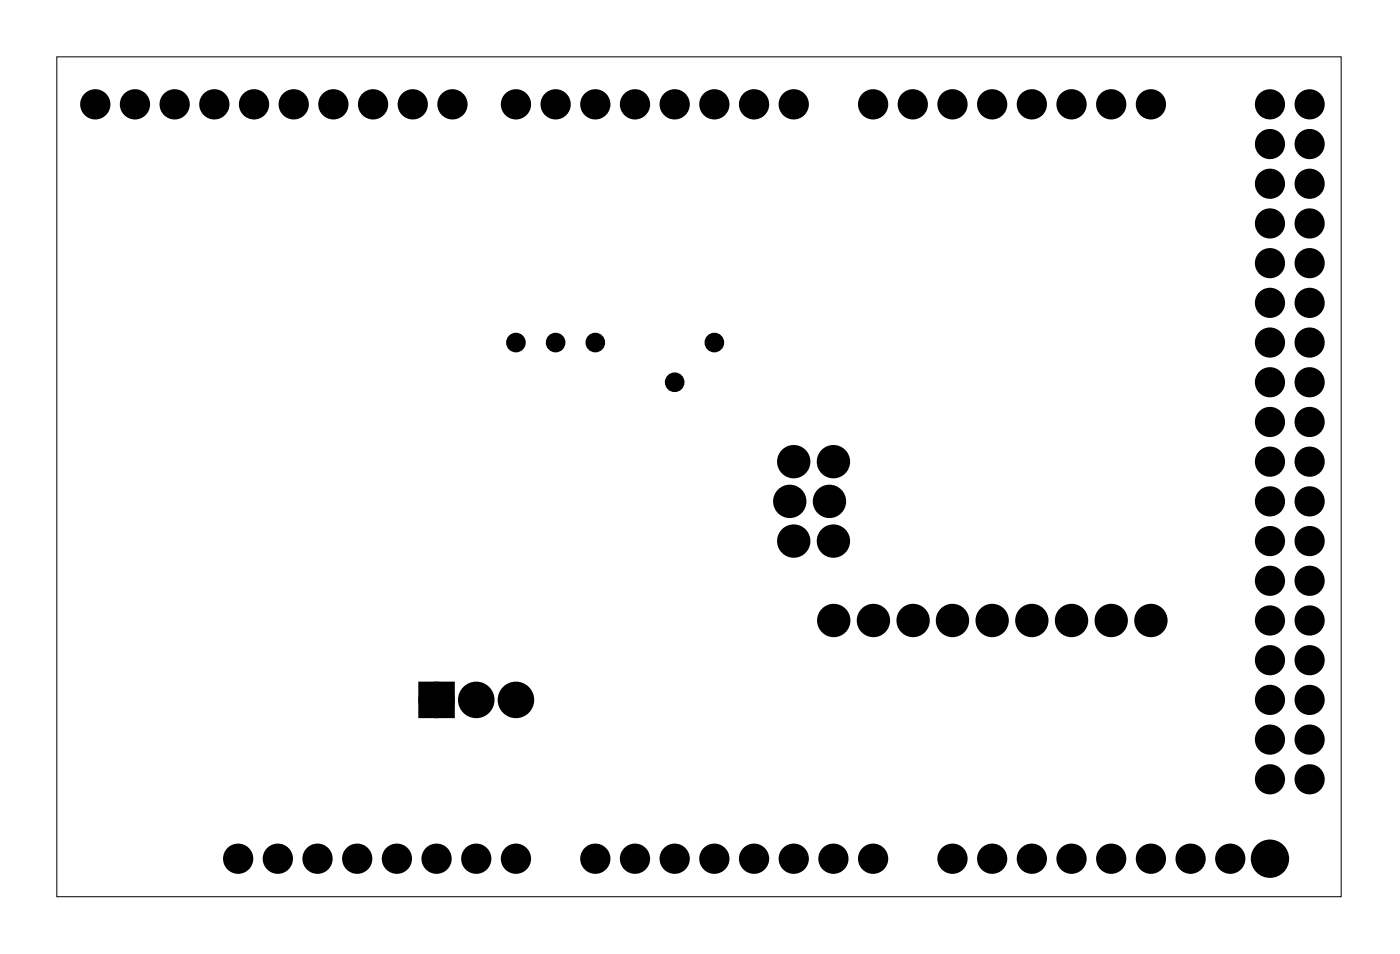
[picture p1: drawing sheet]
<svg xmlns="http://www.w3.org/2000/svg" width="90mm" height="61mm" viewBox="0 0 90 61" stroke-linecap="round" stroke-linejoin="round" font-family="sans-serif">
<path d="M3.6 3.6h82.2v53.8h-82.2z" fill="none" stroke="#000" stroke-width=".06"/>
<path d="M27.2 44h1.5v1.6h-1.5z" fill="#000"/>
<g fill="none" stroke="#000" stroke-width=".76" stroke-linecap="butt">
<path d="M27.2 44h1.5v1.6h-1.5z"/>
<circle cx="27.9" cy="44.8" r=".79"/>
<circle cx="30.5" cy="44.8" r=".79"/>
<circle cx="33" cy="44.8" r=".79"/>
</g>
<g fill="#000">
<circle cx="6.1" cy="6.7" r=".66"/>
<circle cx="8.6" cy="6.7" r=".66"/>
<circle cx="11.2" cy="6.7" r=".66"/>
<circle cx="13.7" cy="6.7" r=".66"/>
<circle cx="16.3" cy="6.7" r=".66"/>
<circle cx="18.8" cy="6.7" r=".66"/>
<circle cx="21.3" cy="6.7" r=".66"/>
<circle cx="23.9" cy="6.7" r=".66"/>
<circle cx="26.4" cy="6.7" r=".66"/>
<circle cx="29" cy="6.7" r=".66"/>
<circle cx="33" cy="6.7" r=".66"/>
<circle cx="35.6" cy="6.7" r=".66"/>
<circle cx="38.1" cy="6.7" r=".66"/>
<circle cx="40.6" cy="6.7" r=".66"/>
<circle cx="43.2" cy="6.7" r=".66"/>
<circle cx="45.7" cy="6.7" r=".66"/>
<circle cx="48.3" cy="6.7" r=".66"/>
<circle cx="50.8" cy="6.7" r=".66"/>
<circle cx="55.9" cy="6.7" r=".66"/>
<circle cx="58.4" cy="6.7" r=".66"/>
<circle cx="61" cy="6.7" r=".66"/>
<circle cx="63.5" cy="6.7" r=".66"/>
<circle cx="66" cy="6.7" r=".66"/>
<circle cx="68.6" cy="6.7" r=".66"/>
<circle cx="71.1" cy="6.7" r=".66"/>
<circle cx="73.7" cy="6.7" r=".66"/>
<circle cx="81.3" cy="14.3" r=".66"/>
<circle cx="81.3" cy="9.2" r=".66"/>
<circle cx="81.3" cy="16.8" r=".66"/>
<circle cx="81.3" cy="11.8" r=".66"/>
<circle cx="81.3" cy="19.4" r=".66"/>
<circle cx="81.3" cy="6.7" r=".66"/>
<circle cx="83.8" cy="14.3" r=".66"/>
<circle cx="83.8" cy="9.2" r=".66"/>
<circle cx="83.8" cy="16.8" r=".66"/>
<circle cx="83.8" cy="11.8" r=".66"/>
<circle cx="83.8" cy="19.4" r=".66"/>
<circle cx="83.8" cy="6.7" r=".66"/>
<circle cx="33" cy="21.9" r=".35"/>
<circle cx="35.6" cy="21.9" r=".35"/>
<circle cx="38.1" cy="21.9" r=".35"/>
<circle cx="43.2" cy="24.5" r=".35"/>
<circle cx="45.7" cy="21.9" r=".35"/>
<circle cx="50.5" cy="32.1" r=".72"/>
<circle cx="50.8" cy="29.5" r=".72"/>
<circle cx="50.8" cy="34.6" r=".72"/>
<circle cx="53.1" cy="32.1" r=".72"/>
<circle cx="53.3" cy="29.5" r=".72"/>
<circle cx="53.3" cy="34.6" r=".72"/>
<circle cx="53.4" cy="39.7" r=".72"/>
<circle cx="55.9" cy="39.7" r=".72"/>
<circle cx="58.4" cy="39.7" r=".72"/>
<circle cx="61" cy="39.7" r=".72"/>
<circle cx="63.5" cy="39.7" r=".72"/>
<circle cx="66" cy="39.7" r=".72"/>
<circle cx="68.6" cy="39.7" r=".72"/>
<circle cx="71.1" cy="39.7" r=".72"/>
<circle cx="73.7" cy="39.7" r=".72"/>
<circle cx="81.3" cy="32.1" r=".66"/>
<circle cx="81.3" cy="34.6" r=".66"/>
<circle cx="81.3" cy="29.5" r=".66"/>
<circle cx="81.3" cy="24.5" r=".66"/>
<circle cx="81.3" cy="27" r=".66"/>
<circle cx="81.3" cy="39.7" r=".66"/>
<circle cx="81.3" cy="37.2" r=".66"/>
<circle cx="81.3" cy="21.9" r=".66"/>
<circle cx="83.8" cy="32.1" r=".66"/>
<circle cx="83.8" cy="34.6" r=".66"/>
<circle cx="83.8" cy="29.5" r=".66"/>
<circle cx="83.8" cy="24.5" r=".66"/>
<circle cx="83.8" cy="27" r=".66"/>
<circle cx="83.8" cy="37.2" r=".66"/>
<circle cx="83.8" cy="39.7" r=".66"/>
<circle cx="83.8" cy="21.9" r=".66"/>
<circle cx="15.2" cy="54.9" r=".66"/>
<circle cx="17.8" cy="54.9" r=".66"/>
<circle cx="20.3" cy="54.9" r=".66"/>
<circle cx="22.9" cy="54.9" r=".66"/>
<circle cx="25.4" cy="54.9" r=".66"/>
<circle cx="27.9" cy="44.8" r=".79"/>
<circle cx="27.9" cy="54.9" r=".66"/>
<circle cx="30.5" cy="44.8" r=".79"/>
<circle cx="30.5" cy="54.9" r=".66"/>
<circle cx="33" cy="44.8" r=".79"/>
<circle cx="33" cy="54.9" r=".66"/>
<circle cx="38.1" cy="54.9" r=".66"/>
<circle cx="40.6" cy="54.9" r=".66"/>
<circle cx="43.2" cy="54.9" r=".66"/>
<circle cx="45.7" cy="54.9" r=".66"/>
<circle cx="48.3" cy="54.9" r=".66"/>
<circle cx="50.8" cy="54.9" r=".66"/>
<circle cx="53.3" cy="54.9" r=".66"/>
<circle cx="55.9" cy="54.9" r=".66"/>
<circle cx="61" cy="54.9" r=".66"/>
<circle cx="63.5" cy="54.9" r=".66"/>
<circle cx="66" cy="54.9" r=".66"/>
<circle cx="68.6" cy="54.9" r=".66"/>
<circle cx="71.1" cy="54.9" r=".66"/>
<circle cx="73.7" cy="54.9" r=".66"/>
<circle cx="76.2" cy="54.9" r=".66"/>
<circle cx="78.7" cy="54.9" r=".66"/>
<circle cx="81.3" cy="54.9" r="1.1"/>
<circle cx="81.3" cy="49.9" r=".66"/>
<circle cx="81.3" cy="47.3" r=".66"/>
<circle cx="81.3" cy="44.8" r=".66"/>
<circle cx="81.3" cy="42.2" r=".66"/>
<circle cx="83.8" cy="49.9" r=".66"/>
<circle cx="83.8" cy="47.3" r=".66"/>
<circle cx="83.8" cy="44.8" r=".66"/>
<circle cx="83.8" cy="42.2" r=".66"/>
</g>
<g fill="none" stroke="#000" stroke-width=".69" stroke-linecap="butt">
<circle cx="50.5" cy="32.1" r=".72"/>
<circle cx="50.8" cy="34.6" r=".72"/>
<circle cx="50.8" cy="29.5" r=".72"/>
<circle cx="53.1" cy="32.1" r=".72"/>
<circle cx="53.3" cy="34.6" r=".72"/>
<circle cx="53.3" cy="29.5" r=".72"/>
<circle cx="53.4" cy="39.7" r=".72"/>
<circle cx="55.9" cy="39.7" r=".72"/>
<circle cx="58.4" cy="39.7" r=".72"/>
<circle cx="61" cy="39.7" r=".72"/>
<circle cx="63.5" cy="39.7" r=".72"/>
<circle cx="66" cy="39.7" r=".72"/>
<circle cx="68.6" cy="39.7" r=".72"/>
<circle cx="71.1" cy="39.7" r=".72"/>
<circle cx="73.7" cy="39.7" r=".72"/>
</g>
<g fill="none" stroke="#000" stroke-width=".61" stroke-linecap="butt">
<circle cx="6.1" cy="6.7" r=".66"/>
<circle cx="8.6" cy="6.7" r=".66"/>
<circle cx="11.2" cy="6.7" r=".66"/>
<circle cx="13.7" cy="6.7" r=".66"/>
<circle cx="16.3" cy="6.7" r=".66"/>
<circle cx="18.8" cy="6.7" r=".66"/>
<circle cx="21.3" cy="6.7" r=".66"/>
<circle cx="23.9" cy="6.7" r=".66"/>
<circle cx="26.4" cy="6.7" r=".66"/>
<circle cx="29" cy="6.7" r=".66"/>
<circle cx="33" cy="6.7" r=".66"/>
<circle cx="35.6" cy="6.7" r=".66"/>
<circle cx="38.1" cy="6.7" r=".66"/>
<circle cx="40.6" cy="6.7" r=".66"/>
<circle cx="43.2" cy="6.7" r=".66"/>
<circle cx="45.7" cy="6.7" r=".66"/>
<circle cx="48.3" cy="6.7" r=".66"/>
<circle cx="50.8" cy="6.7" r=".66"/>
<circle cx="55.9" cy="6.7" r=".66"/>
<circle cx="58.4" cy="6.7" r=".66"/>
<circle cx="61" cy="6.7" r=".66"/>
<circle cx="63.5" cy="6.7" r=".66"/>
<circle cx="66" cy="6.7" r=".66"/>
<circle cx="68.6" cy="6.7" r=".66"/>
<circle cx="71.1" cy="6.7" r=".66"/>
<circle cx="73.7" cy="6.7" r=".66"/>
<circle cx="15.2" cy="54.9" r=".66"/>
<circle cx="17.8" cy="54.9" r=".66"/>
<circle cx="20.3" cy="54.9" r=".66"/>
<circle cx="22.9" cy="54.9" r=".66"/>
<circle cx="25.4" cy="54.9" r=".66"/>
<circle cx="27.9" cy="54.9" r=".66"/>
<circle cx="30.5" cy="54.9" r=".66"/>
<circle cx="33" cy="54.9" r=".66"/>
<circle cx="38.1" cy="54.9" r=".66"/>
<circle cx="40.6" cy="54.9" r=".66"/>
<circle cx="43.2" cy="54.9" r=".66"/>
<circle cx="45.7" cy="54.9" r=".66"/>
<circle cx="48.3" cy="54.9" r=".66"/>
<circle cx="50.8" cy="54.9" r=".66"/>
<circle cx="53.3" cy="54.9" r=".66"/>
<circle cx="55.9" cy="54.9" r=".66"/>
<circle cx="61" cy="54.9" r=".66"/>
<circle cx="63.5" cy="54.9" r=".66"/>
<circle cx="66" cy="54.9" r=".66"/>
<circle cx="68.6" cy="54.9" r=".66"/>
<circle cx="71.1" cy="54.9" r=".66"/>
<circle cx="73.7" cy="54.9" r=".66"/>
<circle cx="76.2" cy="54.9" r=".66"/>
<circle cx="78.7" cy="54.9" r=".66"/>
</g>
<g fill="none" stroke="#000" stroke-width=".62" stroke-linecap="butt">
<circle cx="81.3" cy="16.8" r=".66"/>
<circle cx="81.3" cy="19.4" r=".66"/>
<circle cx="81.3" cy="9.2" r=".66"/>
<circle cx="81.3" cy="6.7" r=".66"/>
<circle cx="81.3" cy="11.8" r=".66"/>
<circle cx="81.3" cy="14.3" r=".66"/>
<circle cx="83.8" cy="16.8" r=".66"/>
<circle cx="83.8" cy="19.4" r=".66"/>
<circle cx="83.8" cy="9.2" r=".66"/>
<circle cx="83.8" cy="6.7" r=".66"/>
<circle cx="83.8" cy="11.8" r=".66"/>
<circle cx="83.8" cy="14.3" r=".66"/>
<circle cx="81.3" cy="24.5" r=".66"/>
<circle cx="81.3" cy="21.9" r=".66"/>
<circle cx="81.3" cy="29.5" r=".66"/>
<circle cx="81.3" cy="34.6" r=".66"/>
<circle cx="81.3" cy="27" r=".66"/>
<circle cx="81.3" cy="37.2" r=".66"/>
<circle cx="81.3" cy="32.1" r=".66"/>
<circle cx="81.3" cy="39.7" r=".66"/>
<circle cx="83.8" cy="24.5" r=".66"/>
<circle cx="83.8" cy="21.9" r=".66"/>
<circle cx="83.8" cy="32.1" r=".66"/>
<circle cx="83.8" cy="34.6" r=".66"/>
<circle cx="83.8" cy="29.5" r=".66"/>
<circle cx="83.8" cy="27" r=".66"/>
<circle cx="83.8" cy="39.7" r=".66"/>
<circle cx="83.8" cy="37.2" r=".66"/>
<circle cx="81.3" cy="44.8" r=".66"/>
<circle cx="81.3" cy="42.2" r=".66"/>
<circle cx="81.3" cy="47.3" r=".66"/>
<circle cx="81.3" cy="49.9" r=".66"/>
<circle cx="83.8" cy="42.2" r=".66"/>
<circle cx="83.8" cy="44.8" r=".66"/>
<circle cx="83.8" cy="47.3" r=".66"/>
<circle cx="83.8" cy="49.9" r=".66"/>
</g>
<g fill="none" stroke="#000" stroke-width=".55">
<circle cx="33" cy="21.9" r=".35"/>
<circle cx="35.6" cy="21.9" r=".35"/>
<circle cx="38.1" cy="21.9" r=".35"/>
<circle cx="43.2" cy="24.5" r=".35"/>
<circle cx="45.7" cy="21.9" r=".35"/>
</g>
<circle cx="81.3" cy="54.9" r="1.1" fill="none" stroke="#000" stroke-width=".25"/>
</svg>
